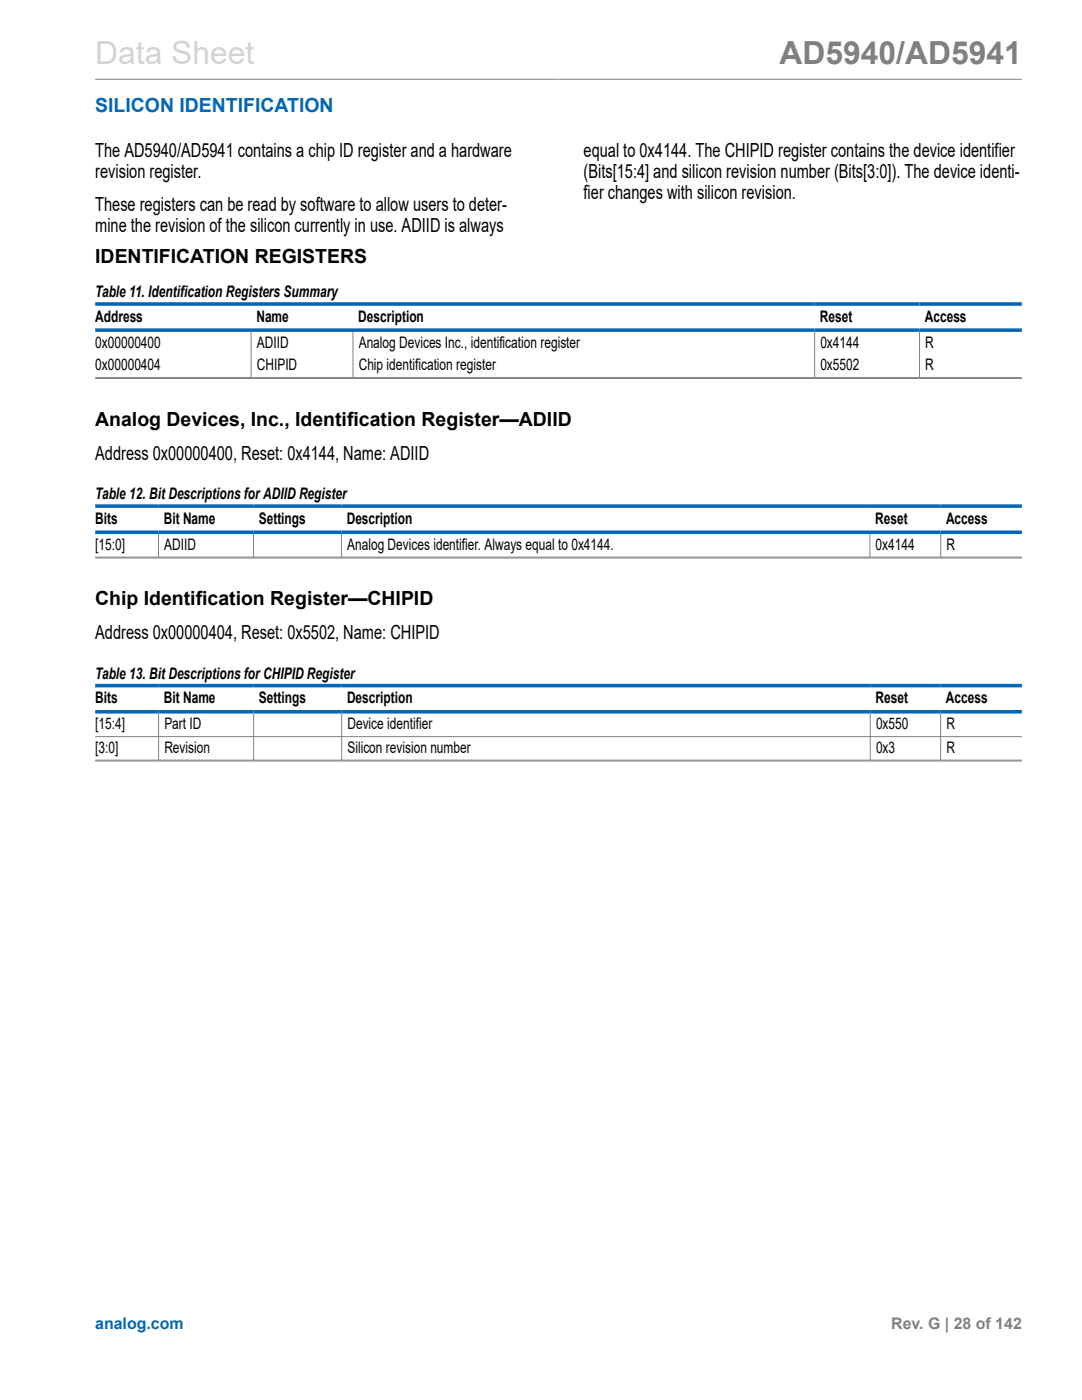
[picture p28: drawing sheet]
<svg xmlns="http://www.w3.org/2000/svg" width="216mm" height="279mm" viewBox="0 0 216 279" stroke-linecap="round" stroke-linejoin="round" font-family="sans-serif">
<defs><g id="words">
<text font-size="6.3" fill="#d3d3d3" x="19" y="12.7">Data Sheet</text>
<text font-size="6.3" fill="#808080" x="155.5" y="12.7">AD5940/AD5941</text>
<text font-size="3.9" fill="#0067b8" x="19" y="22.3">SILICON IDENTIFICATION</text>
<g font-size="3.9">
<text x="19" y="31.2">The AD5940/AD5941 contains a chip ID register and a hardware</text>
<text x="19" y="35.5">revision register.</text>
<text x="116.4" y="31.2">equal to 0x4144. The CHIPID register contains the device identifier</text>
<text x="116.4" y="35.5">(Bits[15:4] and silicon revision number (Bits[3:0]). The device identi-</text>
<text x="116.4" y="39.7">fier changes with silicon revision.</text>
<text x="19" y="42">These registers can be read by software to allow users to deter-</text>
<text x="19" y="46.3">mine the revision of the silicon currently in use. ADIID is always</text>
<text x="19" y="52.5">IDENTIFICATION REGISTERS</text>
<text x="19" y="85">Analog Devices, Inc., Identification Register—ADIID</text>
<text x="19" y="91.8">Address 0x00000400, Reset: 0x4144, Name: ADIID</text>
<text x="19" y="120.8">Chip Identification Register—CHIPID</text>
<text x="19" y="127.6">Address 0x00000404, Reset: 0x5502, Name: CHIPID</text>
</g>
<g font-size="3.2">
<text x="19" y="59.3">Table 11. Identification Registers Summary</text>
<text x="19" y="64.2">Address</text>
<text x="51.2" y="64.2">Name</text>
<text x="71.5" y="64.2">Description</text>
<text x="163.6" y="64.2">Reset</text>
<text x="184.5" y="64.2">Access</text>
<text x="19" y="69.4">0x00000400</text>
<text x="51.2" y="69.4">ADIID</text>
<text x="71.6" y="69.4">Analog Devices Inc., identification register</text>
<text x="163.7" y="69.4">0x4144</text>
<text x="184.6" y="69.4">R</text>
<text x="19" y="73.9">0x00000404</text>
<text x="51.2" y="73.9">CHIPID</text>
<text x="71.6" y="73.9">Chip identification register</text>
<text x="163.7" y="73.9">0x5502</text>
<text x="184.6" y="73.9">R</text>
<text x="19" y="99.7">Table 12. Bit Descriptions for ADIID Register</text>
<text x="19" y="104.5">Bits</text>
<text x="32.7" y="104.5">Bit Name</text>
<text x="51.6" y="104.5">Settings</text>
<text x="69.2" y="104.5">Description</text>
<text x="174.6" y="104.5">Reset</text>
<text x="188.8" y="104.5">Access</text>
<text x="19" y="109.8">[15:0]</text>
<text x="32.8" y="109.8">ADIID</text>
<text x="69.3" y="109.8">Analog Devices identifier. Always equal to 0x4144.</text>
<text x="174.7" y="109.8">0x4144</text>
<text x="188.9" y="109.8">R</text>
<text x="19" y="135.5">Table 13. Bit Descriptions for CHIPID Register</text>
<text x="19" y="140.4">Bits</text>
<text x="32.7" y="140.4">Bit Name</text>
<text x="51.7" y="140.4">Settings</text>
<text x="69.2" y="140.4">Description</text>
<text x="174.7" y="140.4">Reset</text>
<text x="188.8" y="140.4">Access</text>
<text x="19" y="145.6">[15:4]</text>
<text x="32.8" y="145.6">Part ID</text>
<text x="69.3" y="145.6">Device identifier</text>
<text x="174.8" y="145.6">0x550</text>
<text x="188.8" y="145.6">R</text>
<text x="19" y="150.3">[3:0]</text>
<text x="32.8" y="150.3">Revision</text>
<text x="69.3" y="150.3">Silicon revision number</text>
<text x="174.8" y="150.3">0x3</text>
<text x="188.8" y="150.3">R</text>
</g>
<text font-size="3.2" fill="#0067b8" x="19" y="265.3">analog.com</text>
<text font-size="3.2" fill="#808080" x="177.8" y="265.3">Rev. G | 28 of 142</text>
</g></defs>
<g fill="none" stroke="#808080" stroke-width=".2">
<path d="M19 15.8h184.9M19 75.4h184.9M19 75.5h184.9M50.1 66.2v9.2M70.4 66.2v9.2M162.5 66.2v9.2M183.5 66.2v9.2M19 111.2h184.9M19 111.4h184.9M31.6 106.6v4.7M50.6 106.6v4.7M68.1 106.6v4.7"/>
<path d="M173.6 106.6v4.7M187.7 106.6v4.7M19 147h184.9M19 151.7h184.9M19 151.9h184.9M31.6 142.4v9.4M50.6 142.4v9.4M68.2 142.4v9.4M173.6 142.4v9.4M187.7 142.4v9.4"/>
</g>
<path d="M19 60.7h184.9M19 65.9h184.9M19 101h184.9M19 106.2h184.9M19 136.8h184.9M19 142.1h184.9" fill="none" stroke="#0067b8" stroke-width=".71"/>
<use href="#words"/>
</svg>
